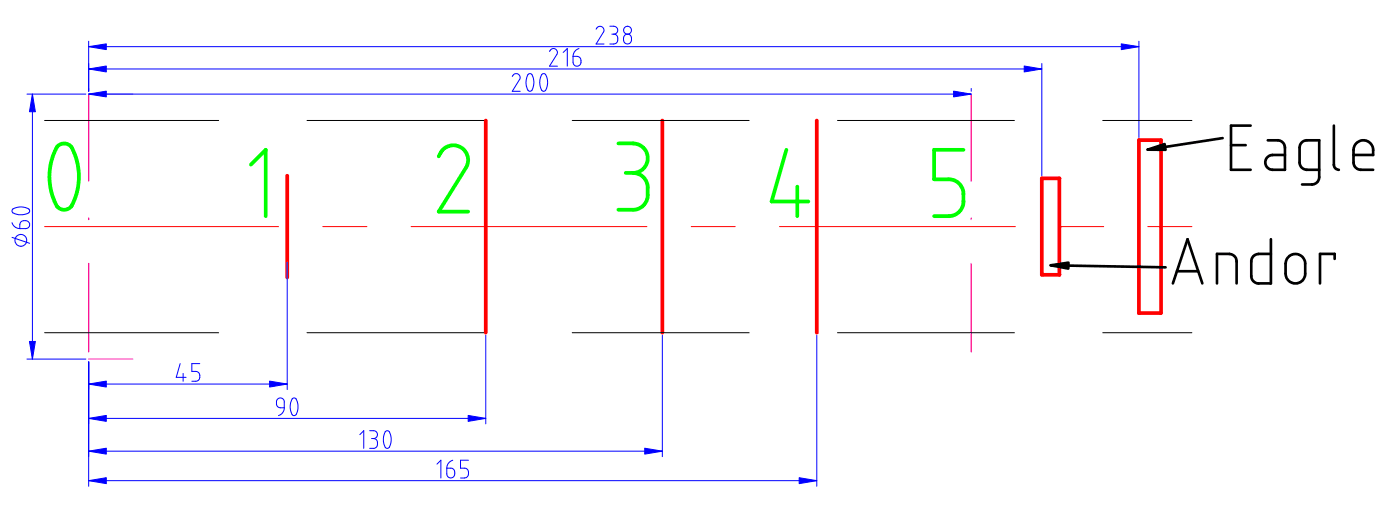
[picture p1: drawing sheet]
<svg xmlns="http://www.w3.org/2000/svg" width="190mm" height="70mm" viewBox="0 0 190 70" stroke-linecap="round" stroke-linejoin="round" font-family="sans-serif">
<path d="M66 16.3v28.8M90 16.3v28.8M110.9 16.3v28.8M154.7 19h3v23.5h-3zM39 23.8v13.8M141.5 24.2h2.4v13.1h-2.4z" fill="none" stroke="#f00" stroke-width=".51"/>
<g fill="none" stroke="#000" stroke-width=".36">
<path d="M166.1 18.7l-10.2 1.6M167.2 19.7h2M169.9 17h-2.7v6h2.7M172.2 19h1.5l.4 .2 .3 .3 .1 .4v3.1h-1.7l-.7-.2-.2-.4v-.5l.1-.5 .3-.2 .5-.2h1.7M181.2 17v5.4l.2 .5 .4 .1M142.7 36l15.6 .3M159.3 38.4l2-6 2 6M159.9 36.8h2.8M165.3 38.4v-4l1.8 .1 .5 .1 .2 .3 .2 .5v3M172.6 32.4v6h-1.8l-.3-.1-.4-.3-.2-.5v-2.1l.2-.4 .4-.4 .3-.1 1.8-.1M175 34.8l.6-.3h.6l.6 .3 .4 .5 .1 .3v1.7l-.3 .7-.4 .3-.5 .1-.7-.1-.5-.3-.2-.4-.1-.5v-1.5l.2-.5zM179.2 23h-1.9l-.3-.1-.4-.4-.1-.4v-2.2l.2-.4 .3-.3 .4-.2h1.8v5.2l-.2 .5-.6 .3h-1.6"/>
<path d="M181.3 35.1v-.7h-2v4M183.8 21h2.7v-1l-.3-.5-.3-.3-.5-.2h-.5l-.6 .3-.2 .3-.3 .7v1.8l.2 .5 .4 .3 .3 .1h1.8"/>
</g>
<path d="M142.7 36l2.4-.4v.8zM155.9 20.3l2.3-.8 .1 .8z" fill="#000" stroke="#000" stroke-width=".36"/>
<g fill="none" stroke="#00f" stroke-width=".14">
<path d="M3.7 12.8h8M4.4 12.8v35.9M12 5.6v6.8M12 12.8h119.9M12 9.4h129.5M12 6.3h142.7M69.6 10.4l.1-.2a.53 .53 0 0 1 .7-.1 .53 .53 0 0 1 .2 .7l-1 1.6h1.1M71.7 10.1a.43 .43 0 0 1 .5 0 .43 .43 0 0 1 .2 .4l.1 .8-.1 .6a.42 .42 0 0 1-.5 .5 .42 .42 0 0 1-.3-.5l-.2-.8zM73.6 10.1a.43 .43 0 0 1 .5 0 .43 .43 0 0 1 .2 .4l.1 .8-.1 .6a.42 .42 0 0 1-.5 .5 .42 .42 0 0 1-.4-.5l-.1-1zM74.6 7l.1-.2a.53 .53 0 0 1 .8-.1 .53 .53 0 0 1 .1 .7l-1 1.6h1.1M76.5 7.1l.5-.5v2.4M77.8 7.6h.6a.59 .59 0 0 1 .5 .6v.3a.54 .54 0 0 1-.5 .5 .54 .54 0 0 1-.6-.6z"/>
<path d="M78.6 6.6l-.3 .2-.3 .2-.2 .6M81 4v-.2a.53 .53 0 0 1 .8-.2 .53 .53 0 0 1 .2 .8l-1 1.6h1M82.8 3.6h.6a.53 .53 0 0 1 .5 .5 .53 .53 0 0 1-.5 .5M83.1 4.6h.3M83.4 4.6a.54 .54 0 0 1 .5 .6v.3a.59 .59 0 0 1-.5 .5h-.6M84.8 4.8a.54 .54 0 0 1 .6-.1 .54 .54 0 0 1 .4 .5v.3a.54 .54 0 0 1-.6 .5 .54 .54 0 0 1-.5-.6zM131.9 12v.4M141.5 8.6v15.2M154.7 5.6v13M1.6 30.2l.2 .4 .3 .2 .6 .2M1.6 32.2l2.4 .8M1.7 28.4l.3-.2 .7-.1 .9 .1a.42 .42 0 0 1 .4 .4 .42 .42 0 0 1-.5 .4l-1 .1-.4-.1a.41 .41 0 0 1-.4-.6z"/>
<path d="M2.8 30.1l.4-.2 .4 .1a.53 .53 0 0 1 .4 .5 .53 .53 0 0 1-.5 .5h-.8v-.6zM39 35.6v17.2M3.7 48.7h8M12 52.1h27M12 49.1v16.9M12 56.7h54M24.5 49.3l-.6 1.9h1.4M24.9 50.7v1M27.1 49.3h-1v1.1h.5a.54 .54 0 0 1 .5 .5v.3a.59 .59 0 0 1-.5 .5h-.5M37.7 54.1h.1a.54 .54 0 0 1 .8 .4v.8h-.5a.51 .51 0 0 1-.6-.5v-.4zM38.6 55.3l-.2 .7-.6 .4M39.7 54.1a.45 .45 0 0 1 .5 0 .45 .45 0 0 1 .2 .4l.1 .9-.2 .5a.41 .41 0 0 1-.4 .5 .41 .41 0 0 1-.4-.5l-.1-.9z"/>
<path d="M48.9 58.9l.5-.5v2.4M50.2 58.4h.5a.53 .53 0 0 1 .6 .5 .53 .53 0 0 1-.6 .6M50.5 59.5h.2M50.7 59.5h.1a.51 .51 0 0 1 .5 .5v.3a.51 .51 0 0 1-.6 .5h-.5M52.3 58.5a.42 .42 0 0 1 .5 0 .42 .42 0 0 1 .2 .4l.1 .9-.1 .6a.41 .41 0 0 1-.4 .4 .41 .41 0 0 1-.4-.5l-.1-.9zM66 45.5v12M90 45.5v16.4M110.9 45.5v20.5M12 61.2h78M12 65.2h98.9M59.4 62.9l.5-.5v2.4M60.7 63.5h.5a.54 .54 0 0 1 .6 .5l-.1 .3a.53 .53 0 0 1-.5 .5 .53 .53 0 0 1-.5-.5z"/>
<path d="M61.5 62.4l-.4 .2-.2 .3-.2 .6M63.6 62.4h-1.1v1.1h.6a.54 .54 0 0 1 .5 .5v.3a.58 .58 0 0 1-.5 .5h-.6"/>
<circle cx="85.2" cy="4.1" r=".53"/>
<circle cx="2.8" cy="32.6" r=".8"/>
</g>
<g fill="#00f" stroke="#00f" stroke-width=".14">
<path d="M12 52.1l2.4-.4v.8z"/>
<path d="M36.6 51.7l2.4 .4-2.4 .4z"/>
<path d="M12 56.7l2.4-.4v.8z"/>
<path d="M63.6 56.3l2.4 .4-2.4 .4z"/>
<path d="M12 61.2l2.4-.4v.8z"/>
<path d="M87.6 60.8l2.4 .4-2.4 .4z"/>
<path d="M12 65.2l2.4-.4v.8z"/>
<path d="M108.5 64.8l2.4 .4-2.4 .4z"/>
<path d="M12 12.8l2.4-.4v.7z"/>
<path d="M129.5 12.4l2.4 .4-2.4 .3z"/>
<path d="M12 9.4l2.4-.4v.8z"/>
<path d="M139.1 9l2.4 .4-2.4 .4z"/>
<path d="M12 6.3l2.4-.4v.8z"/>
<path d="M152.3 5.9l2.4 .4-2.4 .4z"/>
<path d="M4.4 12.8l.4 2.4h-.8z"/>
<path d="M4 46.3h.8l-.4 2.4z"/>
</g>
<path d="M18 12.8h-6v11.8M131.9 12.8v11.8M12 29.6v.2M12 35.7v12M131.9 29.6v.2M131.9 35.7v12M12 48.7h6" fill="none" stroke="#f0f" stroke-width=".17"/>
<path d="M6.1 16.3h23.6M41.7 16.3h24M77.7 16.3h24M113.7 16.3h24.1M149.8 16.3h12.1M6.1 45.1h23.6M41.7 45.1h24M77.7 45.1h24M113.7 45.1h24.1M149.8 45.1h12.1" fill="none" stroke="#000" stroke-width=".14"/>
<path d="M6.1 30.7h31.7M43.8 30.7h6M55.8 30.7h32.1M93.9 30.7h6M105.9 30.7h32M143.9 30.7h6M155.9 30.7h6" fill="none" stroke="#f00" stroke-width=".14"/>
<path d="M7.8 19.8l.5-.3h.4l.6 .1 .4 .3 .7 1.6 .3 1.5v1.7l-.2 1.2-.3 .9-.5 1.2-.5 .4h-.3h-.6l-.6-.5-.5-1.2-.4-1.7-.1-1.2 .2-1.5 .3-1.3zM84 19.5h2l.6 .1 .7 .4 .5 .5 .1 .6 .1 .6-.2 .5-.2 .5-.8 .6-.8 .2M34.1 22.3l2-2v9M59.6 21.2l.4-.7 .3-.3 .4-.3 .5-.2h.7l.5 .2 .6 .4 .3 .4 .3 .9-.2 .9-3.8 6.2h4M85 23.5h1M86 23.5l.9 .2 .4 .3 .4 .4 .3 .8-.1 1.9-.5 .8-.9 .5h-2.5M106.8 20.3l-2 7h5M108.3 25.3v4M130.9 20.3h-4v4h2.1l.7 .2 .7 .6 .3 .5 .2 .5-.1 1.7-.3 .6-.3 .5-.5 .2-.5 .2h-2.3" fill="none" stroke="#0f0" stroke-width=".51"/>
</svg>
